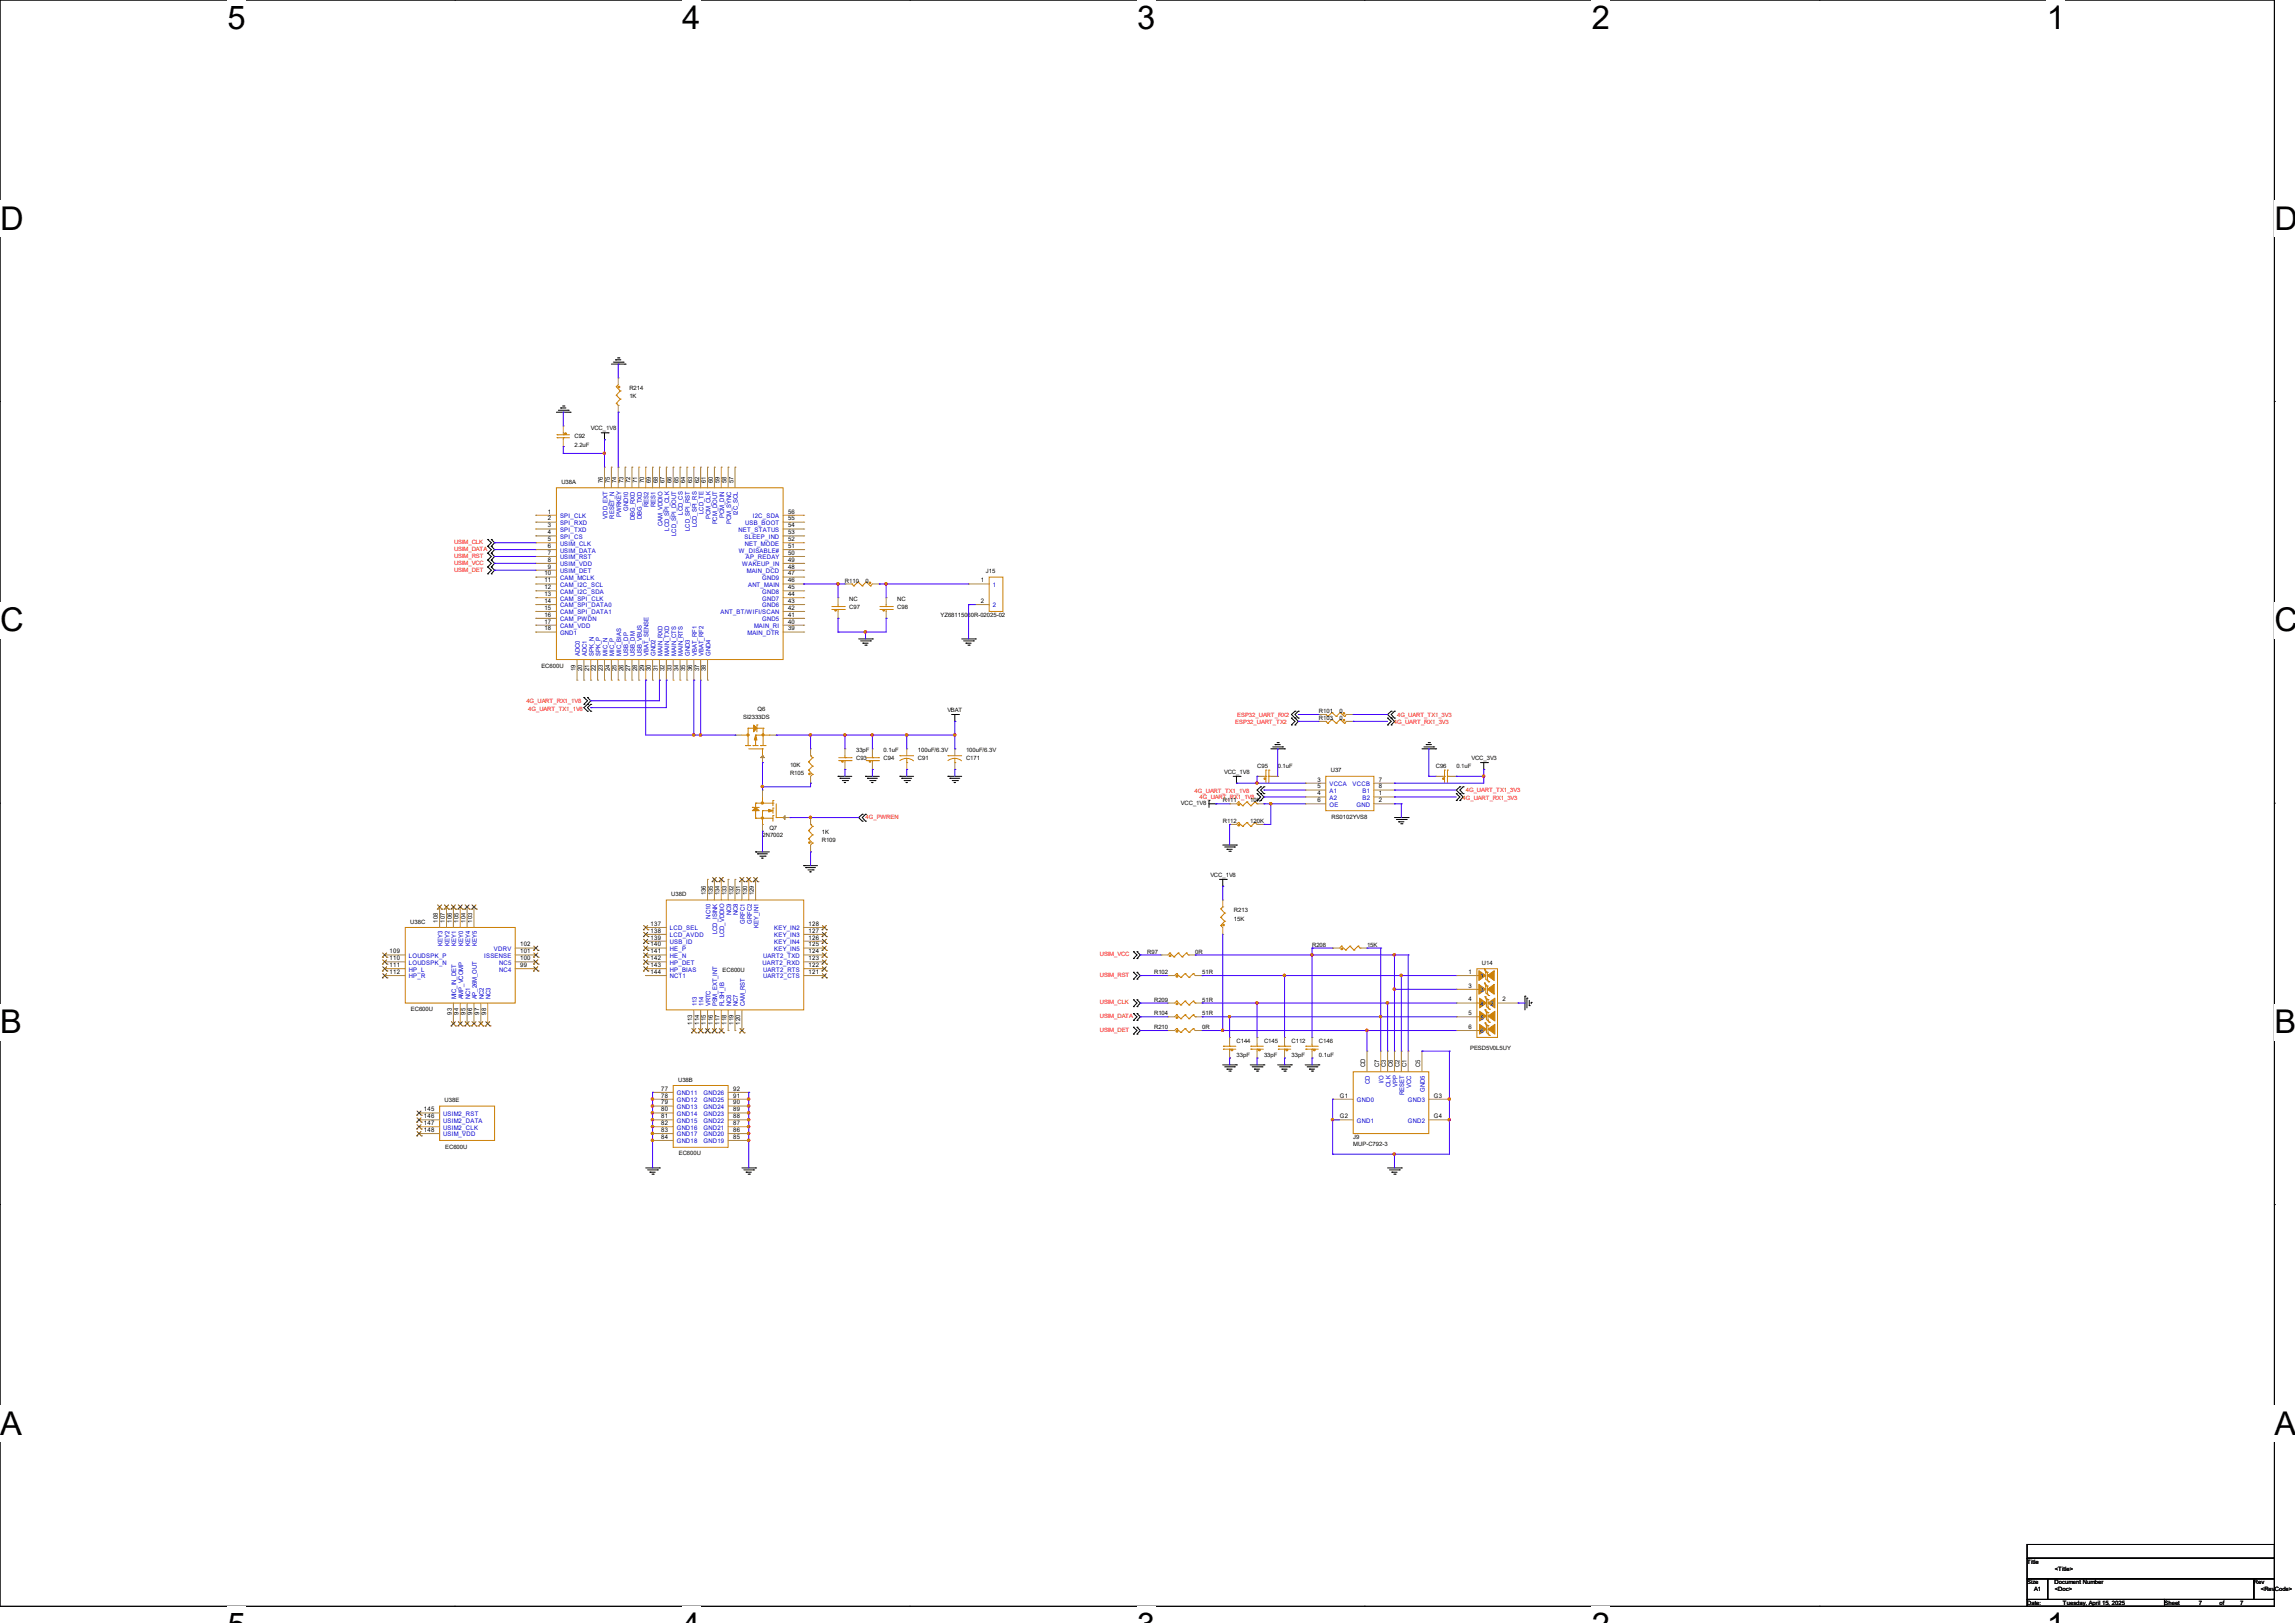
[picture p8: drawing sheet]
<svg xmlns="http://www.w3.org/2000/svg" width="297mm" height="210mm" viewBox="0 0 297 210" stroke-linecap="round" stroke-linejoin="round" font-family="sans-serif">
<defs><g id="words">
<g font-size="4.2">
<text x="29.4" y="3.8">5</text>
<text x="88.3" y="3.8">4</text>
<text x="147.2" y="3.8">3</text>
<text x="206" y="3.8">2</text>
<text x="264.9" y="3.8">1</text>
<text x="0" y="29.8">D</text>
<text x="294.3" y="29.8">D</text>
<text x="0" y="81.7">C</text>
<text x="294.3" y="81.7">C</text>
<text x="0" y="133.7">B</text>
<text x="294.3" y="133.7">B</text>
<text x="0" y="185.6">A</text>
<text x="294.3" y="185.6">A</text>
</g>
<g font-size=".8">
<text x="81.5" y="50.5">R214</text>
<text x="81.5" y="51.6">1K</text>
<text x="74.3" y="56.7">C92</text>
<text x="74.3" y="57.8">2.2uF</text>
<text x="76.5" y="55.7">VCC_1V8</text>
<text x="72.6" y="62.6">U38A</text>
<text x="78" y="62.5" transform="rotate(-90 78 62.5)">76</text>
<text x="78.9" y="62.5" transform="rotate(-90 78.9 62.5)">75</text>
<text x="79.8" y="62.5" transform="rotate(-90 79.8 62.5)">74</text>
<text x="80.7" y="62.5" transform="rotate(-90 80.7 62.5)">73</text>
<text x="81.6" y="62.5" transform="rotate(-90 81.6 62.5)">72</text>
<text x="82.5" y="62.5" transform="rotate(-90 82.5 62.5)">71</text>
<text x="83.4" y="62.5" transform="rotate(-90 83.4 62.5)">70</text>
<text x="84.2" y="62.5" transform="rotate(-90 84.2 62.5)">69</text>
<text x="85.1" y="62.5" transform="rotate(-90 85.1 62.5)">68</text>
<text x="86" y="62.5" transform="rotate(-90 86 62.5)">67</text>
<text x="86.9" y="62.5" transform="rotate(-90 86.9 62.5)">66</text>
<text x="87.8" y="62.5" transform="rotate(-90 87.8 62.5)">65</text>
<text x="88.7" y="62.5" transform="rotate(-90 88.7 62.5)">64</text>
<text x="89.6" y="62.5" transform="rotate(-90 89.6 62.5)">63</text>
<text x="90.5" y="62.5" transform="rotate(-90 90.5 62.5)">62</text>
<text x="91.4" y="62.5" transform="rotate(-90 91.4 62.5)">61</text>
<text x="92.2" y="62.5" transform="rotate(-90 92.2 62.5)">60</text>
<text x="93.1" y="62.5" transform="rotate(-90 93.1 62.5)">59</text>
<text x="94" y="62.5" transform="rotate(-90 94 62.5)">58</text>
<text x="94.9" y="62.5" transform="rotate(-90 94.9 62.5)">57</text>
<text x="70.9" y="66.5">1</text>
<text x="70.9" y="67.3">2</text>
<text x="70.9" y="68.2">3</text>
<text x="70.9" y="69.1">4</text>
<text x="70.9" y="70">5</text>
<text x="70.9" y="70.9">6</text>
<text x="70.9" y="71.8">7</text>
<text x="102" y="71.8">50</text>
<text x="102" y="70.9">51</text>
<text x="102" y="70">52</text>
<text x="102" y="69.1">53</text>
<text x="102" y="68.2">54</text>
<text x="102" y="67.3">55</text>
<text x="102" y="66.5">56</text>
<text x="70.4" y="74.5">10</text>
<text x="70.4" y="75.4">11</text>
<text x="70.4" y="76.2">12</text>
<text x="70.4" y="77.1">13</text>
<text x="70.9" y="72.7">8</text>
<text x="70.9" y="73.6">9</text>
<text x="102" y="77.1">44</text>
<text x="102" y="76.2">45</text>
<text x="102" y="75.4">46</text>
<text x="102" y="74.5">47</text>
<text x="102" y="73.6">48</text>
<text x="102" y="72.7">49</text>
<text x="109.4" y="75.4">R110</text>
<text x="109.9" y="77.7">NC</text>
<text x="112" y="75.4">0</text>
<text x="116.1" y="77.7">NC</text>
<text x="126.9" y="75.4">1</text>
<text x="127.6" y="74.2">J15</text>
<text x="70.4" y="78">14</text>
<text x="70.4" y="78.9">15</text>
<text x="70.4" y="79.8">16</text>
<text x="70.4" y="80.7">17</text>
<text x="70.4" y="81.6">18</text>
<text x="102" y="81.6">39</text>
<text x="102" y="80.7">40</text>
<text x="102" y="79.8">41</text>
<text x="102" y="78.9">42</text>
<text x="102" y="78">43</text>
<text x="109.9" y="78.8">C97</text>
<text x="116.1" y="78.8">C98</text>
<text x="121.7" y="79.8">YZ68115060R-02025-02</text>
<text x="126.9" y="78">2</text>
<text x="70.1" y="86.4">EC600U</text>
<text x="74.5" y="86.8" transform="rotate(-90 74.5 86.8)">19</text>
<text x="75.4" y="86.8" transform="rotate(-90 75.4 86.8)">20</text>
<text x="76.2" y="86.8" transform="rotate(-90 76.2 86.8)">21</text>
<text x="77.1" y="86.8" transform="rotate(-90 77.1 86.8)">22</text>
<text x="78" y="86.8" transform="rotate(-90 78 86.8)">23</text>
<text x="78.9" y="86.8" transform="rotate(-90 78.9 86.8)">24</text>
<text x="79.8" y="86.8" transform="rotate(-90 79.8 86.8)">25</text>
<text x="80.7" y="86.8" transform="rotate(-90 80.7 86.8)">26</text>
<text x="81.6" y="86.8" transform="rotate(-90 81.6 86.8)">27</text>
<text x="82.5" y="86.8" transform="rotate(-90 82.5 86.8)">28</text>
<text x="83.4" y="86.8" transform="rotate(-90 83.4 86.8)">29</text>
<text x="84.2" y="86.8" transform="rotate(-90 84.2 86.8)">30</text>
<text x="85.1" y="86.8" transform="rotate(-90 85.1 86.8)">31</text>
<text x="86" y="86.8" transform="rotate(-90 86 86.8)">32</text>
<text x="86.9" y="86.8" transform="rotate(-90 86.9 86.8)">33</text>
<text x="87.8" y="86.8" transform="rotate(-90 87.8 86.8)">34</text>
<text x="88.7" y="86.8" transform="rotate(-90 88.7 86.8)">35</text>
<text x="89.6" y="86.8" transform="rotate(-90 89.6 86.8)">36</text>
<text x="90.5" y="86.8" transform="rotate(-90 90.5 86.8)">37</text>
<text x="91.4" y="86.8" transform="rotate(-90 91.4 86.8)">38</text>
<text x="96.2" y="93">SI2333DS</text>
<text x="98" y="91.9">Q6</text>
<text x="122.6" y="92.1">VBAT</text>
<text x="170.7" y="92.3">R101</text>
<text x="170.7" y="93.2">R103</text>
<text x="173.4" y="92.3">0</text>
<text x="173.4" y="93.2">0</text>
<text x="102.2" y="100.3">R105</text>
<text x="102.2" y="99.2">10K</text>
<text x="110.8" y="98.3">C93</text>
<text x="110.8" y="97.3">33pF</text>
<text x="114.3" y="98.3">C94</text>
<text x="114.3" y="97.3">0.1uF</text>
<text x="118.8" y="98.3">C91</text>
<text x="118.8" y="97.3">100uF/6.3V</text>
<text x="125" y="98.3">C171</text>
<text x="125" y="97.3">100uF/6.3V</text>
<text x="158.4" y="100.1">VCC_1V8</text>
<text x="162.7" y="99.4">C95</text>
<text x="165.4" y="99.4">0.1uF</text>
<text x="170.5" y="101.1">3</text>
<text x="172.2" y="99.9">U37</text>
<text x="178.4" y="101.1">7</text>
<text x="185.8" y="99.4">C96</text>
<text x="188.5" y="99.4">0.1uF</text>
<text x="190.4" y="98.3">VCC_3V3</text>
<text x="99.6" y="107.4">Q7</text>
<text x="106.3" y="107.9">1K</text>
<text x="152.8" y="104.2">VCC_1V8</text>
<text x="158.2" y="103.8">R111</text>
<text x="158.2" y="106.5">R112</text>
<text x="161.8" y="103.8">10K</text>
<text x="161.8" y="106.5">120K</text>
<text x="170.5" y="102.9">4</text>
<text x="170.5" y="102">5</text>
<text x="170.5" y="103.8">6</text>
<text x="172.3" y="106">RS0102YVS8</text>
<text x="178.4" y="102.9">1</text>
<text x="178.4" y="103.8">2</text>
<text x="178.4" y="102">8</text>
<text x="98.7" y="108.3">2N7002</text>
<text x="106.3" y="109">R109</text>
<text x="156.6" y="113.5">VCC_1V8</text>
<text x="53.1" y="119.5">U38C</text>
<text x="56.7" y="119.4" transform="rotate(-90 56.7 119.4)">108</text>
<text x="57.6" y="119.4" transform="rotate(-90 57.6 119.4)">107</text>
<text x="58.5" y="119.4" transform="rotate(-90 58.5 119.4)">106</text>
<text x="59.3" y="119.4" transform="rotate(-90 59.3 119.4)">105</text>
<text x="60.2" y="119.4" transform="rotate(-90 60.2 119.4)">104</text>
<text x="61.1" y="119.4" transform="rotate(-90 61.1 119.4)">103</text>
<text x="84.2" y="119.8">137</text>
<text x="86.9" y="116">U38D</text>
<text x="91.4" y="115.8" transform="rotate(-90 91.4 115.8)">136</text>
<text x="92.2" y="115.8" transform="rotate(-90 92.2 115.8)">135</text>
<text x="93.1" y="115.8" transform="rotate(-90 93.1 115.8)">134</text>
<text x="94" y="115.8" transform="rotate(-90 94 115.8)">133</text>
<text x="94.9" y="115.8" transform="rotate(-90 94.9 115.8)">132</text>
<text x="95.8" y="115.8" transform="rotate(-90 95.8 115.8)">131</text>
<text x="96.7" y="115.8" transform="rotate(-90 96.7 115.8)">130</text>
<text x="97.6" y="115.8" transform="rotate(-90 97.6 115.8)">129</text>
<text x="104.7" y="119.8">128</text>
<text x="159.7" y="118.1">R213</text>
<text x="159.7" y="119.1">15K</text>
<text x="50.4" y="123.4">109</text>
<text x="50.4" y="124.2">110</text>
<text x="50.4" y="125.1">111</text>
<text x="67.3" y="125.1">99</text>
<text x="67.3" y="124.2">100</text>
<text x="67.3" y="123.4">101</text>
<text x="67.3" y="122.5">102</text>
<text x="84.2" y="120.7">138</text>
<text x="84.2" y="121.6">139</text>
<text x="84.2" y="122.5">140</text>
<text x="84.2" y="123.4">141</text>
<text x="84.2" y="124.2">142</text>
<text x="84.2" y="125.1">143</text>
<text x="93.5" y="125.7">EC600U</text>
<text x="104.7" y="125.1">122</text>
<text x="104.7" y="124.2">123</text>
<text x="104.7" y="123.4">124</text>
<text x="104.7" y="122.5">125</text>
<text x="104.7" y="121.6">126</text>
<text x="104.7" y="120.7">127</text>
<text x="148.5" y="123.4">R97</text>
<text x="154.7" y="123.4">0R</text>
<text x="169.8" y="122.5">R208</text>
<text x="176.9" y="122.5">15K</text>
<text x="191.8" y="124.8">U14</text>
<text x="50.4" y="126">112</text>
<text x="53.2" y="130.9">EC600U</text>
<text x="58.5" y="131.3" transform="rotate(-90 58.5 131.3)">93</text>
<text x="59.3" y="131.3" transform="rotate(-90 59.3 131.3)">94</text>
<text x="60.2" y="131.3" transform="rotate(-90 60.2 131.3)">95</text>
<text x="61.1" y="131.3" transform="rotate(-90 61.1 131.3)">96</text>
<text x="62" y="131.3" transform="rotate(-90 62 131.3)">97</text>
<text x="62.9" y="131.3" transform="rotate(-90 62.9 131.3)">98</text>
<text x="84.2" y="126">144</text>
<text x="104.7" y="126">121</text>
<text x="149.4" y="131.4">R104</text>
<text x="149.4" y="129.6">R209</text>
<text x="149.4" y="126.1">R102</text>
<text x="155.6" y="131.4">51R</text>
<text x="155.6" y="129.6">51R</text>
<text x="155.6" y="126.1">51R</text>
<text x="190" y="126">1</text>
<text x="190" y="127.8">3</text>
<text x="190" y="129.6">4</text>
<text x="190" y="131.4">5</text>
<text x="194.4" y="129.6">2</text>
<text x="89.6" y="132.6" transform="rotate(-90 89.6 132.6)">113</text>
<text x="90.5" y="132.6" transform="rotate(-90 90.5 132.6)">114</text>
<text x="91.4" y="132.6" transform="rotate(-90 91.4 132.6)">115</text>
<text x="92.2" y="132.6" transform="rotate(-90 92.2 132.6)">116</text>
<text x="93.1" y="132.6" transform="rotate(-90 93.1 132.6)">117</text>
<text x="94" y="132.6" transform="rotate(-90 94 132.6)">118</text>
<text x="94.9" y="132.6" transform="rotate(-90 94.9 132.6)">119</text>
<text x="95.8" y="132.6" transform="rotate(-90 95.8 132.6)">120</text>
<text x="149.4" y="133.2">R210</text>
<text x="155.6" y="133.2">0R</text>
<text x="160" y="135">C144</text>
<text x="160" y="136.7">33pF</text>
<text x="163.6" y="135">C145</text>
<text x="163.6" y="136.7">33pF</text>
<text x="167.1" y="135">C112</text>
<text x="167.1" y="136.7">33pF</text>
<text x="170.7" y="135">C146</text>
<text x="170.7" y="136.7">0.1uF</text>
<text x="190" y="133.1">6</text>
<text x="190.3" y="135.8">PESD5V0L5UY</text>
<text x="54.9" y="143.8">145</text>
<text x="57.5" y="142.6">U38E</text>
<text x="85.6" y="141.1">77</text>
<text x="85.6" y="142">78</text>
<text x="85.6" y="142.9">79</text>
<text x="85.6" y="143.8">80</text>
<text x="87.8" y="140">U38B</text>
<text x="94.9" y="143.8">89</text>
<text x="94.9" y="142.9">90</text>
<text x="94.9" y="142">91</text>
<text x="94.9" y="141.1">92</text>
<text x="173.4" y="142">G1</text>
<text x="176.7" y="138.1" transform="rotate(-90 176.7 138.1)">CD</text>
<text x="178.5" y="138.1" transform="rotate(-90 178.5 138.1)">C7</text>
<text x="179.4" y="138.1" transform="rotate(-90 179.4 138.1)">C3</text>
<text x="180.2" y="138.1" transform="rotate(-90 180.2 138.1)">C6</text>
<text x="181.1" y="138.1" transform="rotate(-90 181.1 138.1)">C2</text>
<text x="182" y="138.1" transform="rotate(-90 182 138.1)">C1</text>
<text x="183.8" y="138.1" transform="rotate(-90 183.8 138.1)">C5</text>
<text x="185.6" y="142">G3</text>
<text x="54.9" y="144.7">146</text>
<text x="54.9" y="145.6">147</text>
<text x="54.9" y="146.5">148</text>
<text x="57.6" y="148.6">EC600U</text>
<text x="85.6" y="144.7">81</text>
<text x="85.6" y="145.6">82</text>
<text x="85.6" y="146.5">83</text>
<text x="85.6" y="147.4">84</text>
<text x="87.8" y="149.5">EC600U</text>
<text x="94.9" y="147.4">85</text>
<text x="94.9" y="146.5">86</text>
<text x="94.9" y="145.6">87</text>
<text x="94.9" y="144.7">88</text>
<text x="173.4" y="144.7">G2</text>
<text x="175.1" y="147.4">J9</text>
<text x="175.1" y="148.3">MUP-C792-3</text>
<text x="185.6" y="144.7">G4</text>
<text x="262.4" y="202.4">Title</text>
<text x="265.9" y="203.2">&lt;Title&gt;</text>
<text x="262.4" y="205">Size</text>
<text x="262.4" y="207.7">Date:</text>
<text x="263.2" y="205.9">A1</text>
<text x="265.9" y="205">Document Number</text>
<text x="265.9" y="205.9">&lt;Doc&gt;</text>
<text x="267" y="207.7">Tuesday, April 15, 2025</text>
<text x="280.1" y="207.7">Sheet</text>
<text x="284.6" y="207.7">7</text>
<text x="287.2" y="207.7">of</text>
<text x="289.9" y="207.7">7</text>
<text x="291.7" y="205">Rev</text>
<text x="292.6" y="205.9">&lt;RevCode&gt;</text>
</g>
<g font-size=".8" fill="#00c">
<text x="83.9" y="65.6" transform="rotate(-90 83.9 65.6)">RES2</text>
<text x="84.8" y="65.6" transform="rotate(-90 84.8 65.6)">RES1</text>
<text x="72.5" y="67.1">SPI_CLK</text>
<text x="72.5" y="67.9">SPI_RXD</text>
<text x="72.5" y="68.8">SPI_TXD</text>
<text x="72.5" y="69.7">SPI_CS</text>
<text x="72.5" y="70.6">USIM_CLK</text>
<text x="72.5" y="71.5">USIM_DATA</text>
<text x="78.6" y="67.1" transform="rotate(-90 78.6 67.1)">VDD_EXT</text>
<text x="79.5" y="67.1" transform="rotate(-90 79.5 67.1)">RESET_N</text>
<text x="80.4" y="66.9" transform="rotate(-90 80.4 66.9)">PWRKEY</text>
<text x="81.3" y="66.1" transform="rotate(-90 81.3 66.1)">GND10</text>
<text x="82.2" y="67.3" transform="rotate(-90 82.2 67.3)">DBG_RXD</text>
<text x="83.1" y="67.2" transform="rotate(-90 83.1 67.2)">DBG_TXD</text>
<text x="85.7" y="68.1" transform="rotate(-90 85.7 68.1)">CAM_VDDIO</text>
<text x="86.6" y="68.7" transform="rotate(-90 86.6 68.7)">LCD_SPI_CLK</text>
<text x="87.5" y="69.3" transform="rotate(-90 87.5 69.3)">LCD_SPI_DOUT</text>
<text x="88.4" y="66.6" transform="rotate(-90 88.4 66.6)">LCD_CS</text>
<text x="89.3" y="68.7" transform="rotate(-90 89.3 68.7)">LCD_SPI_RST</text>
<text x="90.2" y="68.2" transform="rotate(-90 90.2 68.2)">LCD_SPI_RS</text>
<text x="91.1" y="66.5" transform="rotate(-90 91.1 66.5)">LCD_TE</text>
<text x="91.9" y="67.2" transform="rotate(-90 91.9 67.2)">PCM_CLK</text>
<text x="92.8" y="67.9" transform="rotate(-90 92.8 67.9)">PCM_DOUT</text>
<text x="93.7" y="67" transform="rotate(-90 93.7 67)">PCM_DIN</text>
<text x="94.6" y="67.8" transform="rotate(-90 94.6 67.8)">PCM_SYNC</text>
<text x="95.5" y="66.7" transform="rotate(-90 95.5 66.7)">I2C_SCL</text>
<text x="95.6" y="68.8">NET_STATUS</text>
<text x="95.6" y="71.5">W_DISABLE#</text>
<text x="96.4" y="69.7">SLEEP_IND</text>
<text x="96.4" y="70.6">NET_MODE</text>
<text x="96.4" y="67.9">USB_BOOT</text>
<text x="97.4" y="67.1">I2C_SDA</text>
<text x="72.5" y="72.4">USIM_RST</text>
<text x="72.5" y="73.3">USIM_VDD</text>
<text x="72.5" y="74.2">USIM_DET</text>
<text x="72.5" y="75.1">CAM_MCLK</text>
<text x="72.5" y="75.9">CAM_I2C_SCL</text>
<text x="72.5" y="76.8">CAM_I2C_SDA</text>
<text x="72.5" y="77.7">CAM_SPI_CLK</text>
<text x="96.1" y="73.3">WAKEUP_IN</text>
<text x="96.5" y="72.4">AP_REDAY</text>
<text x="96.7" y="74.2">MAIN_DCD</text>
<text x="96.8" y="75.9">ANT_MAIN</text>
<text x="98.6" y="77.7">GND7</text>
<text x="98.6" y="76.8">GND8</text>
<text x="98.6" y="75.1">GND9</text>
<text x="128.5" y="75.9">1</text>
<text x="72.5" y="78.6">CAM_SPI_DATA0</text>
<text x="72.5" y="79.5">CAM_SPI_DATA1</text>
<text x="72.5" y="80.4">CAM_PWDN</text>
<text x="72.5" y="81.3">CAM_VDD</text>
<text x="72.5" y="82.2">GND1</text>
<text x="93.3" y="79.5">ANT_BT/WIFI/SCAN</text>
<text x="96.7" y="82.2">MAIN_DTR</text>
<text x="97.6" y="81.3">MAIN_RI</text>
<text x="98.6" y="80.4">GND5</text>
<text x="98.6" y="78.6">GND6</text>
<text x="128.5" y="78.6">2</text>
<text x="75.1" y="84.9" transform="rotate(-90 75.1 84.9)">ADC0</text>
<text x="75.9" y="84.9" transform="rotate(-90 75.9 84.9)">ADC1</text>
<text x="76.8" y="84.9" transform="rotate(-90 76.8 84.9)">SPK_N</text>
<text x="77.7" y="84.9" transform="rotate(-90 77.7 84.9)">SPK_P</text>
<text x="78.6" y="84.9" transform="rotate(-90 78.6 84.9)">MIC_N</text>
<text x="79.5" y="84.9" transform="rotate(-90 79.5 84.9)">MIC_P</text>
<text x="80.4" y="84.9" transform="rotate(-90 80.4 84.9)">MIC_BIAS</text>
<text x="81.3" y="84.9" transform="rotate(-90 81.3 84.9)">USB_DP</text>
<text x="82.2" y="84.9" transform="rotate(-90 82.2 84.9)">USB_DM</text>
<text x="83.1" y="84.9" transform="rotate(-90 83.1 84.9)">USB_VBUS</text>
<text x="83.9" y="84.9" transform="rotate(-90 83.9 84.9)">VBAT_SENSE</text>
<text x="84.8" y="84.9" transform="rotate(-90 84.8 84.9)">GND2</text>
<text x="85.7" y="84.9" transform="rotate(-90 85.7 84.9)">MAIN_RXD</text>
<text x="86.6" y="84.9" transform="rotate(-90 86.6 84.9)">MAIN_TXD</text>
<text x="87.5" y="84.9" transform="rotate(-90 87.5 84.9)">MAIN_CTS</text>
<text x="88.4" y="84.9" transform="rotate(-90 88.4 84.9)">MAIN_RTS</text>
<text x="89.3" y="84.9" transform="rotate(-90 89.3 84.9)">GND3</text>
<text x="90.2" y="84.9" transform="rotate(-90 90.2 84.9)">VBAT_RF1</text>
<text x="91.1" y="84.9" transform="rotate(-90 91.1 84.9)">VBAT_RF2</text>
<text x="91.9" y="84.9" transform="rotate(-90 91.9 84.9)">GND4</text>
<text x="172.1" y="101.7">VCCA</text>
<text x="175.1" y="101.7">VCCB</text>
<text x="172.1" y="103.5">A2</text>
<text x="172.1" y="102.6">A1</text>
<text x="172.1" y="104.4">OE</text>
<text x="175.6" y="104.4">GND</text>
<text x="176.3" y="103.5">B2</text>
<text x="176.3" y="102.6">B1</text>
<text x="91.9" y="118.9" transform="rotate(-90 91.9 118.9)">NC10</text>
<text x="94.6" y="118.5" transform="rotate(-90 94.6 118.5)">NC9</text>
<text x="95.5" y="118.5" transform="rotate(-90 95.5 118.5)">NC8</text>
<text x="96.4" y="119.5" transform="rotate(-90 96.4 119.5)">GRFC1</text>
<text x="97.3" y="119.5" transform="rotate(-90 97.3 119.5)">GRFC2</text>
<text x="52.9" y="123.9">LOUDSPK_P</text>
<text x="52.9" y="124.8">LOUDSPK_N</text>
<text x="52.9" y="125.7">HP_L</text>
<text x="57.3" y="122.4" transform="rotate(-90 57.3 122.4)">KEY3</text>
<text x="58.2" y="122.4" transform="rotate(-90 58.2 122.4)">KEY2</text>
<text x="59.1" y="122.4" transform="rotate(-90 59.1 122.4)">KEY1</text>
<text x="59.9" y="122.4" transform="rotate(-90 59.9 122.4)">KEY0</text>
<text x="60.8" y="122.4" transform="rotate(-90 60.8 122.4)">KEY4</text>
<text x="61.7" y="122.4" transform="rotate(-90 61.7 122.4)">KEY5</text>
<text x="62.7" y="123.9">ISSENSE</text>
<text x="63.9" y="123.1">VDRV</text>
<text x="64.6" y="125.7">NC4</text>
<text x="64.6" y="124.8">NC5</text>
<text x="86.7" y="120.4">LCD_SEL</text>
<text x="86.7" y="121.3">LCD_AVDD</text>
<text x="86.7" y="122.2">USB_ID</text>
<text x="86.7" y="123.1">HE_P</text>
<text x="86.7" y="123.9">HE_N</text>
<text x="86.7" y="124.8">HP_DET</text>
<text x="86.7" y="125.7">HP_BIAS</text>
<text x="92.8" y="120.9" transform="rotate(-90 92.8 120.9)">LCD_ISINK</text>
<text x="93.7" y="121.3" transform="rotate(-90 93.7 121.3)">LCD_VDDIO</text>
<text x="98.2" y="120.1" transform="rotate(-90 98.2 120.1)">KEY_IN1</text>
<text x="98.7" y="124.8">UART2_RXD</text>
<text x="98.8" y="125.7">UART2_RTS</text>
<text x="98.8" y="123.9">UART2_TXD</text>
<text x="100.2" y="123.1">KEY_IN5</text>
<text x="100.2" y="122.2">KEY_IN4</text>
<text x="100.2" y="121.3">KEY_IN3</text>
<text x="100.2" y="120.4">KEY_IN2</text>
<text x="52.9" y="126.6">HP_R</text>
<text x="59.1" y="129.3" transform="rotate(-90 59.1 129.3)">MIC_IN_DET</text>
<text x="59.9" y="129.3" transform="rotate(-90 59.9 129.3)">AMP_VCOMP</text>
<text x="60.8" y="129.3" transform="rotate(-90 60.8 129.3)">NC1</text>
<text x="61.7" y="129.3" transform="rotate(-90 61.7 129.3)">AP_26M_OUT</text>
<text x="62.6" y="129.3" transform="rotate(-90 62.6 129.3)">NC2</text>
<text x="63.5" y="129.3" transform="rotate(-90 63.5 129.3)">NC3</text>
<text x="86.7" y="126.6">NC11</text>
<text x="90.2" y="130.2" transform="rotate(-90 90.2 130.2)">113</text>
<text x="91.1" y="130.2" transform="rotate(-90 91.1 130.2)">114</text>
<text x="91.9" y="130.2" transform="rotate(-90 91.9 130.2)">VRTC</text>
<text x="92.8" y="130.2" transform="rotate(-90 92.8 130.2)">PSM_EXT_INT</text>
<text x="93.7" y="130.2" transform="rotate(-90 93.7 130.2)">FLSH_IB</text>
<text x="94.6" y="130.2" transform="rotate(-90 94.6 130.2)">NC6</text>
<text x="95.5" y="130.2" transform="rotate(-90 95.5 130.2)">NC7</text>
<text x="96.4" y="130.2" transform="rotate(-90 96.4 130.2)">CAM_RST</text>
<text x="98.8" y="126.6">UART2_CTS</text>
<text x="191.6" y="126.6">1</text>
<text x="191.6" y="128.4">3</text>
<text x="191.6" y="130.2">4</text>
<text x="191.6" y="131.9">5</text>
<text x="192.9" y="130.2">2</text>
<text x="191.6" y="133.7">6</text>
<text x="87.6" y="141.7">GND11</text>
<text x="87.6" y="142.6">GND12</text>
<text x="87.6" y="143.5">GND13</text>
<text x="91.1" y="143.5">GND24</text>
<text x="91.1" y="142.6">GND25</text>
<text x="91.1" y="141.7">GND26</text>
<text x="175.6" y="142.6">GND0</text>
<text x="177.3" y="140.3" transform="rotate(-90 177.3 140.3)">CD</text>
<text x="179.1" y="140.2" transform="rotate(-90 179.1 140.2)">I/O</text>
<text x="180" y="140.6" transform="rotate(-90 180 140.6)">CLK</text>
<text x="180.8" y="140.7" transform="rotate(-90 180.8 140.7)">VPP</text>
<text x="181.7" y="141.7" transform="rotate(-90 181.7 141.7)">RESET</text>
<text x="182.2" y="142.6">GND3</text>
<text x="182.6" y="140.8" transform="rotate(-90 182.6 140.8)">VCC</text>
<text x="184.4" y="141.3" transform="rotate(-90 184.4 141.3)">GND5</text>
<text x="57.4" y="144.4">USIM2_RST</text>
<text x="57.4" y="145.3">USIM2_DATA</text>
<text x="57.4" y="146.2">USIM2_CLK</text>
<text x="57.4" y="147.1">USIM_VDD</text>
<text x="87.6" y="144.4">GND14</text>
<text x="87.6" y="145.3">GND15</text>
<text x="87.6" y="146.2">GND16</text>
<text x="87.6" y="147.1">GND17</text>
<text x="87.6" y="147.9">GND18</text>
<text x="91.1" y="147.9">GND19</text>
<text x="91.1" y="147.1">GND20</text>
<text x="91.1" y="146.2">GND21</text>
<text x="91.1" y="145.3">GND22</text>
<text x="91.1" y="144.4">GND23</text>
<text x="175.6" y="145.3">GND1</text>
<text x="182.2" y="145.3">GND2</text>
</g>
<g font-size=".8" fill="#f00">
<text x="58.8" y="70.4">USIM_CLK</text>
<text x="58.8" y="71.3">USIM_DATA</text>
<text x="58.8" y="74">USIM_DET</text>
<text x="58.8" y="72.2">USIM_RST</text>
<text x="58.8" y="73.1">USIM_VCC</text>
<text x="68.1" y="91">4G_UART_RX1_1V8</text>
<text x="68.4" y="91.9">4G_UART_TX1_1V8</text>
<text x="159.9" y="93.6">ESP32_UART_TX2</text>
<text x="160.1" y="92.8">ESP32_UART_RX2</text>
<text x="180.4" y="93.7">4G_UART_RX1_3V3</text>
<text x="180.8" y="92.8">4G_UART_TX1_3V3</text>
<text x="112" y="106">4G_PWREN</text>
<text x="154.6" y="102.6">4G_UART_TX1_1V8</text>
<text x="155.2" y="103.4">4G_UART_RX1_1V8</text>
<text x="189.3" y="103.5">4G_UART_RX1_3V3</text>
<text x="189.7" y="102.5">4G_UART_TX1_3V3</text>
<text x="142.3" y="123.7">USIM_VCC</text>
<text x="142.3" y="126.4">USIM_RST</text>
<text x="142.3" y="130">USIM_CLK</text>
<text x="142.3" y="131.7">USIM_DATA</text>
<text x="142.3" y="133.5">USIM_DET</text>
</g>
</g></defs>
<path d="M0 0h294.3v207.9h-294.3z" fill="none" stroke="#000" stroke-width=".13"/>
<g fill="#fff">
<path d="M29.4 0h2.4v4.7h-2.4z"/>
<path d="M29.4 207.9h2.4v2.1h-2.4z"/>
</g>
<path d="M58.8 0h.1M58.8 207.9h.1" fill="none" stroke="#000" stroke-width=".13"/>
<g fill="#fff">
<path d="M88.3 0h2.3v4.7h-2.3z"/>
<path d="M88.3 207.9h2.3v2.1h-2.3z"/>
</g>
<path d="M117.7 0h.1M117.7 207.9h.1" fill="none" stroke="#000" stroke-width=".13"/>
<g fill="#fff">
<path d="M147.2 0h2.3v4.7h-2.3z"/>
<path d="M147.2 207.9h2.3v2.1h-2.3z"/>
</g>
<path d="M176.6 0h.1M176.6 207.9h.1" fill="none" stroke="#000" stroke-width=".13"/>
<g fill="#fff">
<path d="M206 0h2.4v4.7h-2.4z"/>
<path d="M206 207.9h2.4v2.1h-2.4z"/>
</g>
<path d="M235.5 0h.1M235.5 207.9h.1" fill="none" stroke="#000" stroke-width=".13"/>
<g fill="#fff">
<path d="M264.9 0h2.4v4.7h-2.4z"/>
<path d="M264.9 207.9h2.4v2.1h-2.4z"/>
<path d="M0 26h3v4.7h-3z"/>
<path d="M294.3 26h2.7v4.7h-2.7z"/>
<path d="M0 77.9h3v4.7h-3z"/>
<path d="M294.3 77.9h2.7v4.7h-2.7z"/>
</g>
<path d="M0 51.9h.1M294.3 51.9h.1" fill="none" stroke="#000" stroke-width=".13"/>
<g fill="#fff">
<path d="M0 129.9h2.8v4.7h-2.8z"/>
<path d="M294.3 129.9h2.7v4.7h-2.7z"/>
</g>
<path d="M0 103.9h.1M294.3 103.9h.1" fill="none" stroke="#000" stroke-width=".13"/>
<g fill="#fff">
<path d="M0 181.8h2.8v4.8h-2.8z"/>
<path d="M294.3 181.8h2.7v4.8h-2.7z"/>
</g>
<g fill="none" stroke="#000" stroke-width=".13">
<path d="M72 53.3h1.8M72.3 53.1h1.2M72.6 52.8h.1M72.6 52.8h.6M72.8 52.5h.2M73 52.5h.1M73.5 53.1h.1M73.8 53.3h.1M77.8 56h.9M78.2 56.9h.1M78.2 56v.9M78.7 56h.1"/>
<path d="M79.1 47.1h1.8M79.4 46.9h1.2M79.7 46.6h.1M79.7 46.6h.6M79.9 46.3h.2M80.1 46.3h.1M80.6 46.9h.1M80.9 47.1h.1M63.1 74.3h.1M63.1 73.4h.1M63.1 70.7h.1M63.1 69.8h.1"/>
<path d="M63.1 71.6h.1M63.1 72.5h.1M63.1 73.4l.5 .4-.5 .5M63.1 69.8l.5 .4-.5 .5M63.1 70.7l.5 .4-.5 .5M63.1 71.6l.5 .4-.5 .5M63.1 72.5l.5 .4-.5 .5M63.6 73.4h.1M63.6 74.3h.1M63.6 69.8h.1M63.6 70.7h.1M63.6 71.6h.1"/>
<path d="M63.6 72.5h.1M63.6 73.4l.4 .4-.4 .5M63.6 69.8l.4 .4-.4 .5M63.6 70.7l.4 .4-.4 .5M63.6 71.6l.4 .4-.4 .5M63.6 72.5l.4 .4-.4 .5M75.6 91.1h.1M75.6 90.3h.1M75.6 90.3l.4 .4-.4 .4M76 90.3h.1M76 91.1h.1M76 92h.1"/>
<path d="M76 90.3l.5 .4-.5 .4M76 91.1l-.4 .5 .4 .4M76.5 91.1h.1M76.5 92h.1M76.5 91.1l-.5 .5 .5 .4M111.1 82.7h1.8M111.4 82.9h1.2M111.7 83.2h.1M111.7 83.2h.7M111.9 83.5h.2M112.1 83.5h.1M112.6 82.9h.1"/>
<path d="M112.9 82.7h.1M123.1 92.5h.9M123.6 93.3h.1M123.6 92.5v.8M124 92.5h.1M124.5 82.7h1.7M124.7 82.9h1.3M125 83.2h.1M125 83.2h.7M125.3 83.5h.1M125.4 83.5h.1M126 82.9h.1"/>
<path d="M126.2 82.7h.1M164.5 96.9h1.7M164.7 96.6h1.3M165 96.4h.1M165 96.4h.7M165.3 96.1h.1M165.4 96.1h.1M166 96.6h.1M166.2 96.9h.1M167.1 93.8h.1M167.1 92.9h.1M167.1 92.9l.5 .4-.5 .5"/>
<path d="M167.6 92h.1M167.6 92.9h.1M167.6 93.8h.1M167.6 92l-.5 .5 .9 .8-.4 .5M168 92h.1M168 92.9h.1M168 92l-.4 .5 .4 .4M179.6 92.9h.1M179.6 93.8h.1M179.6 92.9l.4 .4-.4 .5M180 92h.1M180 92.9h.1"/>
<path d="M180 93.8h.1M180 92l-.4 .5 .9 .8-.5 .5M180.5 92.9h.1M180.5 92h.1M180.5 92l-.5 .5 .5 .4M184 96.9h1.8M184.3 96.6h1.2M184.6 96.4h.1M184.6 96.4h.7M184.8 96.1h.2M185 96.1h.1M185.5 96.6h.1"/>
<path d="M185.8 96.9h.1M191.6 98.7h.9M192 99.6h.1M192 98.7v.9M192.5 98.7h.1M97.8 110.2h.1M97.8 110.2h1.8M98 110.5h.1M98 110.5h1.3M98.3 110.8h.7M98.6 111h.1M98.6 111h.2"/>
<path d="M99 110.8h.1M104 112h.1M104 112h1.8M104.3 112.3h.1M104.3 112.3h1.2M104.6 112.6h.6M104.8 112.8h.1M104.8 112.8h.2M105.2 112.6h.1M108.5 100.5h.1M108.5 100.5h1.7M108.7 100.7h.1"/>
<path d="M108.7 100.7h1.3M109 101h.7M109.3 101.3h.1M109.7 101h.1M111.6 106.3h.1M111.6 105.4h.1M111.6 105.4l-.5 .4 .5 .5M112 100.5h.1M112 105.4h.1M112 106.3h.1M112 100.5h1.8M112 105.4l-.4 .4 .4 .5"/>
<path d="M112.3 100.7h.1M112.3 100.7h1.2M112.6 101h.6M112.8 101.3h.1M112.8 101.3h.2M113.2 101h.1M116.5 100.5h.1M116.5 100.5h1.7M116.7 100.7h.1M116.7 100.7h1.3M117 101h.7M117.3 101.3h.1"/>
<path d="M117.7 101h.1M122.7 100.5h.1M122.7 100.5h1.8M122.9 100.7h.1M122.9 100.7h1.3M123.2 101h.7M123.5 101.3h.1M123.5 101.3h.2M123.9 101h.1M156.5 103.6h.1M156.5 104h.9M156.5 103.6v.9"/>
<path d="M157.4 104h.1M157.8 113.8h.9M158.2 114.7h.1M158.2 109.3h1.8M158.2 113.8v.9M158.5 109.6h1.3M158.7 113.8h.1M158.8 109.9h.1M158.8 109.9h.7M159 110.2h.2M159.2 110.2h.1M159.6 100.5h.9"/>
<path d="M159.8 109.6h.1M160 109.3h.1M160 101.3h.1M160 100.5v.8M160.5 100.5h.1M162.7 103.6h.1M162.7 102.7h.1M162.7 102.7l.5 .4-.5 .5M163.2 101.8h.1M163.2 102.7h.1M163.2 103.6h.1M163.2 101.8l-.5 .4 .9 .9-.4 .5"/>
<path d="M163.6 101.8h.1M163.6 102.7h.1M163.6 101.8l-.4 .4 .4 .5M180.5 105.8h1.7M180.7 106h1.3M181 106.3h.1M181 106.3h.7M181.3 106.6h.1M181.4 106.6h.1M182 106h.1M182.2 105.8h.1M188.5 102.7h.1"/>
<path d="M188.5 103.6h.1M188.5 102.7l.4 .4-.4 .5M188.9 101.8h.1M188.9 102.7h.1M188.9 103.6h.1M188.9 101.8l-.4 .4 .9 .9-.5 .5M189.4 102.7h.1M189.4 101.8h.1M189.4 101.8l-.5 .4 .5 .5M146.7 124h.1M146.7 123.1h.1M146.7 126.7h.1"/>
<path d="M146.7 125.8h.1M146.7 130.3h.1M146.7 129.4h.1M146.7 132h.1M146.7 131.1h.1M146.7 133.8h.1M146.7 132.9h.1M146.7 125.8l.5 .4-.5 .5M146.7 123.1l.5 .5-.5 .4M146.7 129.4l.5 .4-.5 .5M146.7 131.1l.5 .5-.5 .4M146.7 132.9l.5 .4-.5 .5"/>
<path d="M147.2 123.1h.1M147.2 124h.1M147.2 125.8h.1M147.2 126.7h.1M147.2 129.4h.1M147.2 130.3h.1M147.2 131.1h.1M147.2 132h.1M147.2 132.9h.1M147.2 133.8h.1M147.2 123.1l.4 .5-.4 .4M147.2 125.8l.4 .4-.4 .5"/>
<path d="M147.2 129.4l.4 .4-.4 .5M147.2 131.1l.4 .5-.4 .4M147.2 132.9l.4 .4-.4 .5M158.2 137.8h1.8M158.5 138h1.3M158.8 138.3h.1M158.8 138.3h.7M159 138.6h.2M159.2 138.6h.1M159.8 138h.1M160 137.8h.1M161.8 137.8h1.8"/>
<path d="M162.1 138h1.2M162.3 138.3h.1M162.3 138.3h.7M162.6 138.6h.2M162.8 138.6h.1M163.3 138h.1M163.6 137.8h.1M165.4 137.8h1.7M165.6 138h1.3M165.9 138.3h.1M165.9 138.3h.7M166.2 138.6h.1"/>
<path d="M166.3 138.6h.1M166.9 138h.1M167.1 137.8h.1M168.9 137.8h1.8M169.2 138h1.2M169.5 138.3h.1M169.5 138.3h.6M169.7 138.6h.2M169.9 138.6h.1M170.4 138h.1M170.7 137.8h.1M197.4 128.9h.1"/>
<path d="M197.4 128.9v1.8M197.6 129.2h.1M197.6 129.2v1.2M197.9 130.1h.1M197.9 129.5v.6M198.2 129.7h.1M198.2 129.7v.2M0 155.9h.1M83.6 151.1h1.7M83.8 151.4h1.3M84.1 151.7h.1M84.1 151.7h.7"/>
<path d="M84.4 151.9h.1M84.5 151.9h.1M85.1 151.4h.1M85.3 151.1h.1M96 151.1h1.8M96.3 151.4h1.2M96.6 151.7h.1M96.6 151.7h.6M96.8 151.9h.2M97 151.9h.1M97.5 151.4h.1M97.8 151.1h.1"/>
<path d="M179.6 151.1h1.8M179.8 151.4h1.3M180.1 151.7h.1M180.1 151.7h.7M180.4 151.9h.2M180.6 151.9h.1M181.1 151.4h.1M181.4 151.1h.1M294.3 155.9h.1M262.3 199.9h32v1.7h-32zM262.3 201.6h32v2.7h-32zM262.3 204.3h2.7v2.7h-2.7z"/>
<path d="M262.3 207h17.8v.9h-17.8zM265 204.3h26.7v2.7h-26.7zM280.1 207h14.2v.9h-14.2zM291.7 204.3h2.6v2.7h-2.6z"/>
</g>
<g fill="none" stroke="#cc8006" stroke-width=".13">
<path d="M72.1 56.6h.1M72.1 56.3h.1M72.1 56.6h1.6M72.1 56.3h1.6M72.9 56.6h.1M72.9 56.3h.1M72.9 56v.3M72.9 56.6v.3M79.8 50h.1M79.8 51.1h.1M79.8 52.2h.1M79.8 50l.5 .6"/>
<path d="M79.8 51.1l.5 .5M79.8 52.2l.2 .3M80 52.5h.1M80 49.8l-.2 .2M80.3 50.6h.1M80.3 51.6h.1M80.3 50.6l-.5 .5M80.3 51.6l-.5 .6M72 63.1h29.3v22.2h-29.3zM107.7 78.5h1.6M107.7 78.9h1.6M108.5 78.5h.1"/>
<path d="M108.5 78.9h.1M108.5 78.2v.3M108.5 78.9v.2M109.3 78.5h.1M109.3 78.9h.1M110.2 75.6h.1M110.2 75.6l.3 .2M110.5 75.8h.1M111 75.3h.1M111 75.3l.6 .5M111 75.3l-.5 .5M111.6 75.8h.1"/>
<path d="M112.1 75.3h.1M112.1 75.3l.5 .5M112.1 75.3l-.5 .5M112.6 75.8h.1M112.9 75.6l-.3 .2M113.9 78.5h1.6M113.9 78.9h1.6M114.7 78.5h.1M114.7 78.9h.1M114.7 78.2v.3M114.7 78.9v.2M115.5 78.5h.1"/>
<path d="M115.5 78.9h.1M128 74.7h1.8v4.4h-1.8zM96 95.1h.8M96.5 96.5h.1M96.5 96.5h.7M96.8 94.2h.1M96.8 96.5h.1M96.8 95.1h.1M96.8 94.2h.7M96.8 94.2v2.3M96.9 96.9h1.8M97.5 96.5h.1"/>
<path d="M97.5 96.5h.6M97.7 94.2h.1M97.7 94.2h1.1M97.8 95.1h.1M97.8 95.1v1.4M97.8 95.1h1.8M98 93.8h.1M98 93.8v.9M98.4 96.5h.1M98.4 96.5h.7M98.7 96.9h.1M98.7 97.8h.1"/>
<path d="M98.7 96.9v.9M98.8 94.2h.1M98.8 94.2v2.3M99.6 95.1h.1M104.6 99.7h.1M104.6 98.6h.1M104.6 99.7l.6 .5M104.6 98.6l.6 .5M104.9 97.8h.1M104.9 97.8l.3 .2M105.2 99.1h.1M105.2 98h.1"/>
<path d="M105.2 99.1l-.6 .6M105.2 98l-.6 .6M108.5 98h1.7M108.5 98.4h1.7M109.3 98h.1M109.3 98.4h.1M109.3 97.8v.2M109.3 98.4v.3M110.2 98h.1M110.2 98.4h.1M112.1 98h1.6M112.1 98.4h1.6"/>
<path d="M112.9 98h.1M112.9 98.4h.1M112.9 97.8v.2M112.9 98.4v.3M113.7 98h.1M113.7 98.4h.1M116.5 97.8h.1M116.5 97.8h1.7M117.3 98.7h.1M117.3 98.1l-.3 .1-.5 .2M117.3 98.1l.7 .2 .2 .1M117.3 98.1v.6"/>
<path d="M122.7 97.8h.1M122.7 97.8h1.8M123.6 98.7h.1M123.6 98.1l-.4 .1-.5 .2M123.6 98.1l.6 .2 .2 .1M123.6 98.1v.6M163.8 99.7h.1M163.8 99.7v1.6M164.2 99.7h.1M164.2 99.7v1.6M171.6 92.5h.1M171.6 93.3h.1"/>
<path d="M171.6 92.5l.2 .2M171.6 93.3l.2 .3M171.8 92.7h.1M171.8 93.6h.1M172.4 92.2h.1M172.4 93.1h.1M172.4 92.2l.5 .5M172.4 92.2l-.6 .5M172.4 93.1l.5 .5M172.4 93.1l-.6 .5M172.9 92.7h.1M172.9 93.6h.1"/>
<path d="M173.4 92.2h.1M173.4 93.1h.1M173.4 92.2l.6 .5M173.4 92.2l-.5 .5M173.4 93.1l.6 .5M173.4 93.1l-.5 .5M174 92.7h.1M174 93.6h.1M174.2 92.5l-.2 .2M174.2 93.3l-.2 .3M186.9 99.7h.1M186.9 99.7v1.6"/>
<path d="M187.3 99.7h.1M187.3 99.7v1.6M86.2 116.5h17.8v14.2h-17.8zM97.4 104.5h.1M97.4 104.5h.9M97.8 105.9h.1M97.8 104.9h.1M97.8 103.9h.1M97.8 105.9h2.2M97.8 103.9v.6M97.8 104.9v1M97.8 103.9h2.2"/>
<path d="M98.7 103.9h.1M98.7 104.9h.1M98.7 106.7h.1M98.7 103.1v.8M98.7 104.9v1.8M98.7 104.9h.9M100 105.5h.1M100 104.6h.1M100 103.6h.1M100 103.9h.1M100 103.6v.7M100 104.6v.6"/>
<path d="M100 105.5v.8M100.5 105.8h.1M100.5 104v1.8M100.5 105.8h.8M101.3 105.8h.1M104.6 108.5h.1M104.6 107.5h.1M104.6 108.5l.6 .6M104.6 107.5l.6 .5M104.9 106.7h.1M104.9 106.7l.3 .2M105.2 109.1h.1"/>
<path d="M105.2 108h.1M105.2 106.9h.1M105.2 100.2h.1M105.2 109.1l-.3 .2M105.2 108l-.6 .5M105.2 106.9l-.6 .6M105.2 100.2l-.3 .3M158 119.8h.1M158 118.7h.1M158 117.6h.1M158 119.8l.2 .2M158 118.7l.5 .5"/>
<path d="M158 117.6l.5 .6M158.2 117.3h.1M158.2 117.3l-.2 .3M158.5 119.2h.1M158.5 118.2h.1M158.5 119.2l-.5 .6M158.5 118.2l-.5 .5M160.3 103.8h.1M160.3 106.4h.1M160.3 106.4l-.3 .3M160.3 103.8l-.3 .2M160.3 103.8l.5 .5"/>
<path d="M160.3 106.4l.5 .5M160.8 104.3h.1M160.8 106.9h.1M161.4 103.8h.1M161.4 106.4h.1M161.4 103.8l-.6 .5M161.4 103.8l.5 .5M161.4 106.4l-.6 .5M161.4 106.4l.5 .5M161.9 104.3h.1M161.9 106.9h.1M162.4 103.8h.1"/>
<path d="M162.4 106.4h.1M162.4 103.8l-.5 .5M162.4 103.8l.3 .2M162.4 106.4l-.5 .5M162.4 106.4l.3 .3M162.7 104h.1M162.7 106.7h.1M163.6 100.5h.2M163.8 100.5h.1M164.2 100.5h.1M164.2 100.5h.3M171.6 100.5h6.2v4.4h-6.2z"/>
<path d="M186.7 100.5h.2M186.9 100.5h.1M187.3 100.5h.1M187.3 100.5h.3M52.5 120h14.2v9.8h-14.2zM151.4 123.3h.1M151.4 123.3l-.3 .3M151.4 123.3l.5 .5M151.9 123.8h.1M152.3 133.1h.1M152.3 131.3h.1M152.3 129.5h.1"/>
<path d="M152.3 126h.1M152.3 133.1l-.3 .2M152.3 133.1l.5 .5M152.3 131.3l-.3 .3M152.3 131.3l.5 .5M152.3 129.5l-.3 .3M152.3 129.5l.5 .5M152.3 126l-.3 .2M152.3 126l.5 .5M152.5 123.3h.1M152.5 123.3l-.6 .5M152.5 123.3l.5 .5"/>
<path d="M152.8 133.6h.1M152.8 131.8h.1M152.8 130h.1M152.8 126.5h.1M153 123.8h.1M153.4 133.1h.1M153.4 131.3h.1M153.4 129.5h.1M153.4 126h.1M153.4 133.1l-.6 .5M153.4 133.1l.5 .5M153.4 131.3l-.6 .5"/>
<path d="M153.4 131.3l.5 .5M153.4 129.5l-.6 .5M153.4 129.5l.5 .5M153.4 126l-.6 .5M153.4 126l.5 .5M153.5 123.3h.1M153.5 123.3l-.5 .5M153.5 123.3l.3 .3M153.8 123.6h.1M153.9 133.6h.1M153.9 131.8h.1M153.9 130h.1"/>
<path d="M153.9 126.5h.1M154.4 133.1h.1M154.4 131.3h.1M154.4 129.5h.1M154.4 126h.1M154.4 133.1l-.5 .5M154.4 133.1l.3 .2M154.4 131.3l-.5 .5M154.4 131.3l.3 .3M154.4 129.5l-.5 .5M154.4 129.5l.3 .3M154.4 126l-.5 .5"/>
<path d="M154.4 126l.3 .2M154.7 133.3h.1M154.7 131.6h.1M154.7 129.8h.1M154.7 126.2h.1M158.3 135.4h.1M158.3 135.8h.1M158.3 135.4h1.6M158.3 135.8h1.6M159.1 135.4h.1M159.1 135.8h.1M159.1 135.1v.3"/>
<path d="M159.1 135.8v.2M161.9 135.4h.1M161.9 135.8h.1M161.9 135.4h1.6M161.9 135.8h1.6M162.7 135.4h.1M162.7 135.8h.1M162.7 135.1v.3M162.7 135.8v.2M165.4 135.4h.1M165.4 135.8h.1M165.4 135.4h1.6"/>
<path d="M165.4 135.8h1.6M166.2 135.4h.1M166.2 135.8h.1M166.2 135.1v.3M166.2 135.8v.2M169 135.4h.1M169 135.8h.1M169 135.4h1.6M169 135.8h1.6M169.8 135.4h.1M169.8 135.8h.1M169.8 135.1v.3"/>
<path d="M169.8 135.8v.2M173.6 122.4h.1M173.6 122.4l-.2 .3M173.6 122.4l.6 .5M174.2 122.9h.1M174.7 122.4h.1M174.7 122.4l-.5 .5M174.7 122.4l.5 .5M175.1 138.7h9.8v8h-9.8zM175.2 122.9h.1M175.8 122.4h.1M175.8 122.4l-.6 .5"/>
<path d="M175.8 122.4l.2 .3M176 122.7h.1M191.1 125.3h2.7v8.9h-2.7zM191.1 126.2h.9M191.1 128h.9M191.1 129.8h.9M191.1 131.6h.9M191.1 133.3h.9M192 126.2h.1M192 128h.1M192 129.8h.1M192 131.6h.1"/>
<path d="M192 133.3h.1M192.1 125.4h.1M192.1 127.2h.1M192.1 125.4l.4 .4M192.1 125.4l.2 .4M192.1 127.2l.4 .4M192.1 127.2l.2 .4M192.2 129h.1M192.2 130.7h.1M192.2 132.4h.1M192.2 129l.4 .4M192.2 129l.2 .4"/>
<path d="M192.2 130.7l.4 .3M192.2 130.7l.2 .3M192.2 132.4l.4 .3M192.2 132.4l.2 .3M192.3 125.8h.1M192.3 127.6h.1M192.3 125.8v.9l.4 .3M192.3 127.6v.9l.4 .3M192.4 129.4h.1M192.4 131h.1M192.4 132.7h.1M192.4 132.7v.9l.3 .4"/>
<path d="M192.4 129.4v.9l.3 .3M192.4 131v.9l.3 .4M192.5 125.8h.1M192.5 127.6h.1M192.5 125.8v.9l.2 .3M192.5 127.6v.9l.2 .3M192.6 129.4h.1M192.6 131h.1M192.6 132.7h.1M192.6 129.4v.9l.1 .3M192.6 131v.9l.1 .4M192.6 132.7v.9l.1 .4"/>
<path d="M192.7 127h.1M192.7 128.8h.1M192.7 130.6h.1M192.7 132.3h.1M192.7 134h.1M56.9 143.1h7.1v4.5h-7.1zM87.1 140.5h7.1v8h-7.1z"/>
</g>
<g fill="#cc8006" stroke="#cc8006" stroke-width=".13">
<path d="M97.4 104.9l.4-.4 .5 .4z"/>
<path d="M99.5 104.7l.5 .2-.5 .2z"/>
<path d="M97.5 93.8l.5 .4-.5 .5z"/>
<path d="M97.8 95.1l.2 .7h-.4z"/>
<path d="M152.2 133.4h.2v.1h-.2z" fill-rule="evenodd"/>
<path d="M152.2 131.6h.2v.2h-.2z" fill-rule="evenodd"/>
<path d="M159.3 135.8h.2v.1h-.2z" fill-rule="evenodd"/>
<path d="M173.6 122.7h.1v.2h-.1z" fill-rule="evenodd"/>
<path d="M162.9 135.8h.2v.1h-.2z" fill-rule="evenodd"/>
<path d="M160.2 104h.2v.2h-.2z" fill-rule="evenodd"/>
<path d="M152.2 129.8h.2v.2h-.2z" fill-rule="evenodd"/>
<path d="M152.2 126.3h.2v.1h-.2z" fill-rule="evenodd"/>
<path d="M166.4 135.8h.2v.1h-.2z" fill-rule="evenodd"/>
<path d="M151.3 123.6h.2v.2h-.2z" fill-rule="evenodd"/>
<path d="M170 135.8h.2v.1h-.2z" fill-rule="evenodd"/>
<path d="M160.2 106.7h.2v.2h-.2z" fill-rule="evenodd"/>
<path d="M191.4 125.6l.9 .6-.9 .7z" fill-rule="evenodd"/>
<path d="M192.5 126.2l.9-.6v1.3z" fill-rule="evenodd"/>
<path d="M191.4 127.4l.9 .6-.9 .7z" fill-rule="evenodd"/>
<path d="M192.5 128l.9-.6v1.3z" fill-rule="evenodd"/>
<path d="M191.5 129.2l.9 .6-.9 .6z" fill-rule="evenodd"/>
<path d="M192.6 129.8l.9-.6v1.2z" fill-rule="evenodd"/>
<path d="M191.5 130.9l.9 .6-.9 .6z" fill-rule="evenodd"/>
<path d="M192.6 131.5l.9-.6v1.2z" fill-rule="evenodd"/>
<path d="M191.5 132.5l.9 .7-.9 .6z" fill-rule="evenodd"/>
<path d="M192.6 133.2l.9-.7v1.3z" fill-rule="evenodd"/>
<path d="M73.1 56h.2v.2h-.2z" fill-rule="evenodd"/>
<circle cx="158.3" cy="119.7" r=".11"/>
<circle cx="186.8" cy="100.8" r=".11"/>
<circle cx="109" cy="98.5" r=".11"/>
<circle cx="108.1" cy="79" r=".11"/>
<circle cx="112.6" cy="98.5" r=".11"/>
<circle cx="114.4" cy="79" r=".11"/>
<circle cx="98.7" cy="103.9" r=".15"/>
<circle cx="98.7" cy="105.9" r=".15"/>
<circle cx="163.7" cy="100.8" r=".11"/>
<circle cx="173.9" cy="92.3" r=".11"/>
<circle cx="80.1" cy="50.1" r=".11"/>
<circle cx="104.8" cy="109" r=".11"/>
<circle cx="112.6" cy="75.4" r=".11"/>
<circle cx="173.9" cy="93.2" r=".11"/>
<circle cx="104.8" cy="100.1" r=".11"/>
<circle cx="96.8" cy="95.1" r=".15"/>
<circle cx="98.7" cy="95.1" r=".15"/>
</g>
<g fill="none" stroke="#a84" stroke-width=".13">
<path d="M72.9 55.1h.1M72.9 57.8h.1M72.9 55.1v.9M72.9 56.9v.9M80 48.9h.1M80 53.3h.1M80 48.9v.9M80 52.5v.8M69.3 66.7h.1M69.3 67.6h.1M69.3 68.5h.1M69.3 69.3h.1"/>
<path d="M69.3 70.2h.1M69.3 71.1h.1M69.3 72h.1M69.3 72.9h.1M69.3 73.8h.1M69.3 74.7h.1M69.3 75.6h.1M69.3 76.5h.1M69.3 77.3h.1M69.3 78.2h.1M69.3 79.1h.1M69.3 66.7h2.7"/>
<path d="M69.3 67.6h2.7M69.3 68.5h2.7M69.3 69.3h2.7M69.3 70.2h2.7M69.3 71.1h2.7M69.3 72h2.7M69.3 72.9h2.7M69.3 73.8h2.7M69.3 74.7h2.7M69.3 75.6h2.7M69.3 76.5h2.7M69.3 77.3h2.7"/>
<path d="M69.3 78.2h2.7M69.3 79.1h2.7M78.2 60.5h.1M78.2 60.5v2.6M79.1 60.5h.1M79.1 60.5v2.6M80 60.5h.1M80 60.5v2.6M80.9 60.5h.1M80.9 60.5v2.6M81.8 60.5h.1M81.8 60.5v2.6"/>
<path d="M82.7 60.5h.1M82.7 60.5v2.6M83.6 60.5h.1M83.6 60.5v2.6M84.5 60.5h.1M84.5 60.5v2.6M85.3 60.5h.1M85.3 60.5v2.6M86.2 60.5h.1M86.2 60.5v2.6M87.1 60.5h.1M87.1 60.5v2.6"/>
<path d="M88 60.5h.1M88 60.5v2.6M88.9 60.5h.1M88.9 60.5v2.6M89.8 60.5h.1M89.8 60.5v2.6M90.7 60.5h.1M90.7 60.5v2.6M91.6 60.5h.1M91.6 60.5v2.6M92.5 60.5h.1M92.5 60.5v2.6"/>
<path d="M93.3 60.5h.1M93.3 60.5v2.6M94.2 60.5h.1M94.2 60.5v2.6M95.1 60.5h.1M95.1 60.5v2.6M101.3 66.7h2.7M101.3 67.6h2.7M101.3 68.5h2.7M101.3 69.3h2.7M101.3 70.2h2.7M101.3 71.1h2.7"/>
<path d="M101.3 72h2.7M101.3 72.9h2.7M101.3 73.8h2.7M101.3 74.7h2.7M101.3 75.6h2.7M101.3 76.5h2.7M101.3 77.3h2.7M101.3 78.2h2.7M101.3 79.1h2.7M104 79.1h.1M104 78.2h.1M104 77.3h.1"/>
<path d="M104 76.5h.1M104 75.6h.1M104 74.7h.1M104 73.8h.1M104 72.9h.1M104 72h.1M104 71.1h.1M104 70.2h.1M104 69.3h.1M104 68.5h.1M104 67.6h.1M104 66.7h.1"/>
<path d="M108.5 77.3h.1M108.5 77.3v.9M108.5 79.1v.9M109.3 75.6h.1M109.3 75.6h.9M112.9 75.6h.9M113.8 75.6h.1M114.7 77.3h.1M114.7 77.3v.9M114.7 79.1v.9M125.3 75.6h.1M125.3 78.2h.1"/>
<path d="M125.3 75.6h2.7M125.3 78.2h2.7M69.3 80h.1M69.3 80.9h.1M69.3 81.8h.1M69.3 80h2.7M69.3 80.9h2.7M69.3 81.8h2.7M74.7 88h.1M74.7 85.3v2.7M75.6 88h.1M75.6 85.3v2.7"/>
<path d="M76.5 88h.1M76.5 85.3v2.7M77.3 88h.1M77.3 85.3v2.7M78.2 88h.1M78.2 85.3v2.7M79.1 88h.1M79.1 85.3v2.7M80 88h.1M80 85.3v2.7M80.9 88h.1M80.9 85.3v2.7"/>
<path d="M81.8 88h.1M81.8 85.3v2.7M82.7 88h.1M82.7 85.3v2.7M83.6 88h.1M83.6 85.3v2.7M84.5 88h.1M84.5 85.3v2.7M85.3 88h.1M85.3 85.3v2.7M86.2 88h.1M86.2 85.3v2.7"/>
<path d="M87.1 88h.1M87.1 85.3v2.7M88 88h.1M88 85.3v2.7M88.9 88h.1M88.9 85.3v2.7M89.8 88h.1M89.8 85.3v2.7M90.7 88h.1M90.7 85.3v2.7M91.6 88h.1M91.6 85.3v2.7"/>
<path d="M95.1 95.1h.1M95.1 95.1h.9M98.7 98.7h.1M98.7 97.8v.9M99.6 95.1h.9M100.5 95.1h.1M101.3 80h2.7M101.3 80.9h2.7M101.3 81.8h2.7M104 81.8h.1M104 80.9h.1M104 80h.1"/>
<path d="M104.9 96.9h.1M104.9 96.9v.9M108.5 80h.1M109.3 99.6h.1M109.3 96.9h.1M109.3 96.9v.9M109.3 98.7v.9M112.9 99.6h.1M112.9 96.9h.1M112.9 96.9v.9M112.9 98.7v.9M114.7 80h.1"/>
<path d="M117.3 96.9h.1M117.3 99.6h.1M117.3 96.9v.9M117.3 98.7v.9M123.6 96.9h.1M123.6 99.6h.1M123.6 96.9v.9M123.6 98.7v.9M170.7 92.5h.1M170.7 93.3h.1M170.7 92.5h.9M170.7 93.3h.9"/>
<path d="M174.2 92.5h.9M174.2 93.3h.9M175.1 92.5h.1M175.1 93.3h.1M56.9 117.3h.1M56.9 117.3v2.7M57.8 117.3h.1M57.8 117.3v2.7M58.7 117.3h.1M58.7 117.3v2.7M59.6 117.3h.1M59.6 117.3v2.7"/>
<path d="M60.5 117.3h.1M60.5 117.3v2.7M61.3 117.3h.1M61.3 117.3v2.7M91.6 113.8h.1M91.6 113.8v2.7M92.5 113.8h.1M92.5 113.8v2.7M93.3 113.8h.1M93.3 113.8v2.7M94.2 113.8h.1M94.2 113.8v2.7"/>
<path d="M95.1 113.8h.1M95.1 113.8v2.7M96 113.8h.1M96 113.8v2.7M96.9 113.8h.1M96.9 113.8v2.7M97.8 113.8h.1M97.8 113.8v2.7M98.7 102.2h.1M98.7 107.6h.1M98.7 102.2v.9M98.7 106.7v.9"/>
<path d="M101.3 105.8h.9M102.2 105.8h.1M104.9 110.2h.1M104.9 105.8h.1M104.9 101.3h.1M104.9 100.5v.8M104.9 105.8v.9M104.9 109.3v.9M158.2 116.5h.1M158.2 116.5v.8M159.1 104h.1M159.1 106.7h.1"/>
<path d="M159.1 104h.9M159.1 106.7h.9M162.7 100.5h.1M162.7 100.5h.9M162.7 104h.9M162.7 106.7h.9M163.6 104h.1M163.6 106.7h.1M164.5 100.5h.9M165.4 100.5h.1M168.9 101.3h.1M168.9 103.1h.1"/>
<path d="M168.9 102.2h.1M168.9 104h.1M168.9 103.1h2.7M168.9 104h2.7M168.9 101.3h2.7M168.9 102.2h2.7M177.8 103.1h2.7M177.8 104h2.7M177.8 101.3h2.7M177.8 102.2h2.7M180.5 103.1h.1M180.5 104h.1"/>
<path d="M180.5 101.3h.1M180.5 102.2h.1M185.8 100.5h.1M185.8 100.5h.9M187.6 100.5h.9M188.5 100.5h.1M49.8 123.6h.1M49.8 124.5h.1M49.8 125.3h.1M49.8 126.2h.1M49.8 125.3h2.7M49.8 124.5h2.7"/>
<path d="M49.8 123.6h2.7M49.8 126.2h2.7M58.7 132.5h.1M58.7 129.8v2.7M59.6 132.5h.1M59.6 129.8v2.7M60.5 132.5h.1M60.5 129.8v2.7M61.3 132.5h.1M61.3 129.8v2.7M62.2 132.5h.1M62.2 129.8v2.7"/>
<path d="M63.1 132.5h.1M63.1 129.8v2.7M66.7 125.3h2.6M66.7 124.5h2.6M66.7 123.6h2.6M66.7 122.7h2.6M69.3 125.3h.1M69.3 124.5h.1M69.3 123.6h.1M69.3 122.7h.1M83.6 120h.1M83.6 120.9h.1"/>
<path d="M83.6 121.8h.1M83.6 122.7h.1M83.6 123.6h.1M83.6 124.5h.1M83.6 125.3h.1M83.6 126.2h.1M83.6 125.3h2.6M83.6 124.5h2.6M83.6 123.6h2.6M83.6 122.7h2.6M83.6 126.2h2.6M83.6 121.8h2.6"/>
<path d="M83.6 120.9h2.6M83.6 120h2.6M89.8 133.3h.1M89.8 130.7v2.6M90.7 133.3h.1M90.7 130.7v2.6M91.6 133.3h.1M91.6 130.7v2.6M92.5 133.3h.1M92.5 130.7v2.6M93.3 133.3h.1M93.3 130.7v2.6"/>
<path d="M94.2 133.3h.1M94.2 130.7v2.6M95.1 133.3h.1M95.1 130.7v2.6M96 133.3h.1M96 130.7v2.6M104 125.3h2.7M104 124.5h2.7M104 123.6h2.7M104 122.7h2.7M104 126.2h2.7M104 121.8h2.7"/>
<path d="M104 120.9h2.7M104 120h2.7M106.7 126.2h.1M106.7 125.3h.1M106.7 124.5h.1M106.7 123.6h.1M106.7 122.7h.1M106.7 121.8h.1M106.7 120.9h.1M106.7 120h.1M150.2 123.6h.1M150.2 123.6h.9"/>
<path d="M151.1 133.3h.1M151.1 131.6h.1M151.1 129.8h.1M151.1 126.2h.1M151.1 133.3h.9M151.1 126.2h.9M151.1 131.6h.9M151.1 129.8h.9M153.8 123.6h.9M154.7 123.6h.1M154.7 133.3h.9M154.7 126.2h.9"/>
<path d="M154.7 131.6h.9M154.7 129.8h.9M155.6 133.3h.1M155.6 131.6h.1M155.6 129.8h.1M155.6 126.2h.1M158.2 120.9h.1M158.2 120v.9M159.1 136.9h.1M159.1 134.2h.1M159.1 134.2v.9M159.1 136v.9"/>
<path d="M162.7 136.9h.1M162.7 134.2h.1M162.7 134.2v.9M162.7 136v.9M166.2 136.9h.1M166.2 134.2h.1M166.2 134.2v.9M166.2 136v.9M169.8 136.9h.1M169.8 134.2h.1M169.8 134.2v.9M169.8 136v.9"/>
<path d="M172.5 122.7h.1M172.5 122.7h.9M176 122.7h.9M176.9 122.7h.1M176.9 136h.1M176.9 136v2.7M178.7 136h.1M178.7 136v2.7M179.6 136h.1M179.6 136v2.7M180.5 136h.1M180.5 136v2.7"/>
<path d="M181.4 136h.1M181.4 136v2.7M182.2 136h.1M182.2 136v2.7M184 136h.1M184 136v2.7M188.5 126.2h.1M188.5 128h.1M188.5 129.8h.1M188.5 131.6h.1M188.5 133.3h.1M188.5 133.3h2.6"/>
<path d="M188.5 126.2h2.6M188.5 131.6h2.6M188.5 129.8h2.6M188.5 128h2.6M193.8 129.8h2.7M196.5 129.8h.1M54.2 144h.1M54.2 144.9h.1M54.2 145.8h.1M54.2 146.7h.1M54.2 144h2.7M54.2 144.9h2.7"/>
<path d="M54.2 145.8h2.7M54.2 146.7h2.7M84.5 141.4h.1M84.5 142.2h.1M84.5 143.1h.1M84.5 144h.1M84.5 144.9h.1M84.5 145.8h.1M84.5 146.7h.1M84.5 147.6h.1M84.5 141.4h2.6M84.5 142.2h2.6"/>
<path d="M84.5 143.1h2.6M84.5 144h2.6M84.5 144.9h2.6M84.5 145.8h2.6M84.5 146.7h2.6M84.5 147.6h2.6M94.2 141.4h2.7M94.2 142.2h2.7M94.2 143.1h2.7M94.2 144h2.7M94.2 144.9h2.7M94.2 145.8h2.7"/>
<path d="M94.2 146.7h2.7M94.2 147.6h2.7M96.9 147.6h.1M96.9 146.7h.1M96.9 145.8h.1M96.9 144.9h.1M96.9 144h.1M96.9 143.1h.1M96.9 142.2h.1M96.9 141.4h.1M172.5 142.2h.1M172.5 144.9h.1"/>
<path d="M172.5 142.2h2.6M172.5 144.9h2.6M184.9 142.2h2.7M184.9 144.9h2.7M187.6 142.2h.1M187.6 144.9h.1"/>
</g>
<g fill="none" stroke="#804000" stroke-width=".13">
<path d="M56.6 117.6h.1M56.6 117.1l.6 .5M57.1 117.1l-.5 .5M57.2 117.6h.1M57.5 117.6h.1M57.5 117.1l.6 .5M58 117.1l-.5 .5M58.1 117.6h.1M58.4 117.6h.1M58.4 117.1l.6 .5M58.9 117.1l-.5 .5M59 117.6h.1"/>
<path d="M59.3 117.6h.1M59.3 117.1l.6 .5M59.8 117.1l-.5 .5M59.9 117.6h.1M60.2 117.6h.1M60.2 117.1l.5 .5M60.7 117.1l-.5 .5M60.7 117.6h.1M61 117.6h.1M61.1 117.1l.5 .5M61.6 117.1l-.6 .5M61.6 117.6h.1"/>
<path d="M83.3 119.8l.6 .5M83.8 119.8l-.5 .5M92.2 114.1h.1M92.2 113.5l.6 .6M92.7 113.5l-.5 .6M92.8 114.1h.1M93 114.1h.1M93.1 113.5l.5 .6M93.6 113.5l-.6 .6M93.6 114.1h.1M95.7 114.1h.1M95.8 113.5l.5 .6"/>
<path d="M96.3 113.5l-.6 .6M96.3 114.1h.1M96.6 114.1h.1M96.6 113.5l.6 .6M97.2 113.5l-.6 .6M97.2 114.1h.1M97.5 114.1h.1M97.5 113.5l.6 .6M98 113.5l-.5 .6M98.1 114.1h.1M106.4 119.8l.6 .5M106.9 119.8l-.5 .5"/>
<path d="M49.5 123.9h.1M49.5 124.8h.1M49.5 125.6h.1M49.5 126.5h.1M49.5 123.3l.6 .6M49.5 124.2l.6 .6M49.5 125.1l.6 .5M49.5 126l.6 .5M50 126l-.5 .5M50 125.1l-.5 .5M50 124.2l-.5 .6M50 123.3l-.5 .6"/>
<path d="M50.1 123.9h.1M50.1 124.8h.1M50.1 125.6h.1M50.1 126.5h.1M58.4 132.8h.1M58.4 132.2l.6 .6M58.9 132.2l-.5 .6M59 132.8h.1M59.3 132.8h.1M59.3 132.2l.6 .6M59.8 132.2l-.5 .6M59.9 132.8h.1"/>
<path d="M60.2 132.8h.1M60.2 132.2l.5 .6M60.7 132.2l-.5 .6M60.7 132.8h.1M61 132.8h.1M61.1 132.2l.5 .6M61.6 132.2l-.6 .6M61.6 132.8h.1M61.9 132.8h.1M62 132.2l.5 .6M62.5 132.2l-.6 .6M62.5 132.8h.1"/>
<path d="M62.8 132.8h.1M62.9 132.2l.5 .6M63.4 132.2l-.6 .6M63.4 132.8h.1M69 125.6h.1M69 124.8h.1M69 123.9h.1M69 123h.1M69.1 125.1l.5 .5M69.1 124.2l.5 .6M69.1 123.3l.5 .6M69.1 122.4l.5 .6"/>
<path d="M69.6 123.3l-.6 .6M69.6 124.2l-.6 .6M69.6 125.1l-.6 .5M69.6 122.4l-.6 .6M69.6 125.6h.1M69.6 124.8h.1M69.6 123.9h.1M69.6 123h.1M83.3 120.3h.1M83.3 121.2h.1M83.3 122.1h.1M83.3 123h.1"/>
<path d="M83.3 123.9h.1M83.3 124.8h.1M83.3 125.6h.1M83.3 125.1l.6 .5M83.3 123.3l.6 .6M83.3 120.6l.6 .6M83.3 121.5l.6 .6M83.3 122.4l.6 .6M83.3 124.2l.6 .6M83.8 123.3l-.5 .6M83.8 120.6l-.5 .6M83.8 121.5l-.5 .6"/>
<path d="M83.8 122.4l-.5 .6M83.8 124.2l-.5 .6M83.8 125.1l-.5 .5M83.9 120.3h.1M83.9 121.2h.1M83.9 122.1h.1M83.9 123h.1M83.9 123.9h.1M83.9 124.8h.1M83.9 125.6h.1M89.5 133.6h.1M89.5 133.1l.6 .5"/>
<path d="M90 133.1l-.5 .5M90.1 133.6h.1M90.4 133.6h.1M90.4 133.1l.6 .5M90.9 133.1l-.5 .5M91 133.6h.1M91.3 133.6h.1M91.3 133.1l.6 .5M91.8 133.1l-.5 .5M91.9 133.6h.1M92.2 133.6h.1M92.2 133.1l.6 .5"/>
<path d="M92.7 133.1l-.5 .5M92.8 133.6h.1M93 133.6h.1M93.1 133.1l.5 .5M93.6 133.1l-.6 .5M93.6 133.6h.1M95.7 133.6h.1M95.8 133.1l.5 .5M96.3 133.1l-.6 .5M96.3 133.6h.1M106.4 126.5h.1M106.4 125.6h.1"/>
<path d="M106.4 124.8h.1M106.4 123.9h.1M106.4 123h.1M106.4 122.1h.1M106.4 121.2h.1M106.4 120.3h.1M106.4 126l.6 .5M106.4 125.1l.6 .5M106.4 124.2l.6 .6M106.4 123.3l.6 .6M106.4 122.4l.6 .6M106.4 121.5l.6 .6"/>
<path d="M106.4 120.6l.6 .6M106.9 122.4l-.5 .6M106.9 126l-.5 .5M106.9 125.1l-.5 .5M106.9 124.2l-.5 .6M106.9 123.3l-.5 .6M106.9 121.5l-.5 .6M106.9 120.6l-.5 .6M107 126.5h.1M107 125.6h.1M107 124.8h.1M107 123.9h.1"/>
<path d="M107 123h.1M107 122.1h.1M107 121.2h.1M107 120.3h.1M53.9 144.3h.1M53.9 145.2h.1M53.9 146.1h.1M53.9 147h.1M54 143.8l.5 .5M54 144.7l.5 .5M54 145.5l.5 .6M54 146.4l.5 .6"/>
<path d="M54.5 143.8l-.6 .5M54.5 144.7l-.6 .5M54.5 145.5l-.6 .6M54.5 146.4l-.6 .6M54.5 144.3h.1M54.5 145.2h.1M54.5 146.1h.1M54.5 147h.1"/>
</g>
<g fill="#a84" stroke="#a84" stroke-width=".13">
<path d="M101.3 105.8l.3-.3v.5z"/>
<path d="M98.4 98l.3-.2 .2 .2z"/>
</g>
<g fill="none" stroke="#4200ff" stroke-width=".13">
<path d="M72.9 53.3h.1M72.9 57.8h.1M72.9 58.7h.1M72.9 53.3v1.8M72.9 57.8v.9M72.9 58.7h5.3M78.2 56.9h.1M78.2 58.7h.1M78.2 56.9v3.6M80 53.3h.1M80 47.1h.1M80 47.1v1.8"/>
<path d="M80 53.3v7.2M64 70.2h.1M64 71.1h.1M64 72h.1M64 72.9h.1M64 73.8h.1M64 70.2h5.3M64 71.1h5.3M64 72h5.3M64 72.9h5.3M64 73.8h5.3M104 75.6h.1"/>
<path d="M104 75.6h5.3M108.5 75.6h.1M108.5 75.6v1.7M113.8 75.6h.1M113.8 75.6h11.5M114.7 75.6h.1M114.7 75.6v1.7M125.3 78.2h.1M125.3 78.2v4.5M125.3 78.2h.9M76.5 90.7h.1M76.5 91.6h.1"/>
<path d="M83.6 88h.1M83.6 88v7.1h11.5M85.3 88h.1M85.3 88v2.7h-8.8M86.2 88h.1M86.2 88v3.6h-9.7M89.8 95.1h.1M89.8 88h.1M89.8 88v7.1M90.7 95.1h.1M90.7 88v7.1M95.1 95.1h.1"/>
<path d="M98.7 98.7h.1M98.7 98.7v3.5M100.5 95.1h.1M100.5 95.1h23.1M104.9 95.1h.1M104.9 95.1v1.8M108.5 80h.1M108.5 81.8h.1M108.5 80v1.8M109.3 95.1h.1M109.3 99.6h.1M109.3 95.1v1.8"/>
<path d="M109.3 99.6v.9M112 81.8h.1M112 81.8v.9M112.9 95.1h.1M112.9 99.6h.1M112.9 95.1v1.8M112.9 99.6v.9M114.7 80h.1M114.7 80v1.8h-6.2M117.3 99.6h.1M117.3 95.1h.1M117.3 95.1v1.8"/>
<path d="M117.3 99.6v.9M123.6 93.3h.1M123.6 96.9h.1M123.6 99.6h.1M123.6 93.3v3.6M123.6 99.6v.9M165.4 96.9h.1M165.4 96.9v3.6M168 92.5h.1M168 93.3h.1M168 92.5h2.7M168 93.3h2.7"/>
<path d="M175.1 92.5h.1M175.1 93.3h.1M175.1 92.5h4.5M175.1 93.3h4.5M184.9 96.9h.1M184.9 96.9v3.6M192 99.6h.1M192 99.6v1.7h-11.5M98.7 101.8h.1M98.7 107.6h.1M98.7 107.6v2.6M102.2 105.8h.1"/>
<path d="M102.2 105.8h8.9M104.9 101.3h.1M104.9 105.8h.1M104.9 110.2h.1M104.9 101.3v.5h-6.2M104.9 110.2v1.8M157.4 104h.1M157.4 104h1.7M158.2 114.7h.1M158.2 114.7v1.8M159.1 106.7h.1M159.1 106.7v2.6"/>
<path d="M160 101.3h.1M160 101.3h8.9M162.7 100.5h.1M162.7 101.3h.1M162.7 100.5v.8M163.6 104h.1M163.6 106.7h.1M163.6 102.2h.1M163.6 103.1h.1M163.6 104h5.3M163.6 102.2h5.3M163.6 103.1h5.3"/>
<path d="M164.5 104h.1M164.5 104v2.7h-.9M180.5 104h.1M180.5 101.3h.1M180.5 102.2h.1M180.5 103.1h.1M180.5 104h.9M180.5 102.2h8M180.5 103.1h8M181.4 104h.1M181.4 104v1.8M184.9 100.5h.1"/>
<path d="M184.9 100.5h.9M188.5 100.5h.1M188.5 100.5h3.5M192 100.5h.1M147.6 123.6h.1M147.6 126.2h.1M147.6 129.8h.1M147.6 131.6h.1M147.6 133.3h.1M147.6 123.6h2.6M147.6 126.2h3.5M147.6 129.8h3.5"/>
<path d="M147.6 131.6h3.5M147.6 133.3h3.5M154.7 123.6h.1M154.7 123.6h27.5M155.6 126.2h.1M155.6 129.8h.1M155.6 131.6h.1M155.6 126.2h32.9M155.6 129.8h32.9M155.6 131.6h32.9M155.6 133.3h32.9M158.2 133.3h.1"/>
<path d="M158.2 120.9v12.4M159.1 131.6h.1M159.1 136.9h.1M159.1 131.6v2.6M159.1 136.9v.9M162.7 129.8h.1M162.7 136.9h.1M162.7 129.8v4.4M162.7 136.9v.9M166.2 126.2h.1M166.2 136.9h.1M166.2 126.2v8"/>
<path d="M166.2 136.9v.9M169.8 122.7h.1M169.8 123.6h.1M169.8 136.9h.1M169.8 122.7h2.7M169.8 122.7v11.5M169.8 136.9v.9M176.9 122.7h.1M176.9 133.3h.1M176.9 122.7h1.8M176.9 133.3v2.7M178.7 122.7h.1"/>
<path d="M178.7 131.6h.1M178.7 122.7v13.3M179.6 129.8h.1M179.6 129.8v6.2M180.5 123.6h.1M180.5 128h.1M180.5 123.6v12.4M180.5 128h8M181.4 126.2h.1M181.4 126.2v9.8M182.2 123.6h.1M182.2 123.6v12.4"/>
<path d="M184 136h.1M184 136h3.6M187.6 136h.1M187.6 136v13.4h-15.1M196.5 129.8h.1M196.5 129.8h.9M84.5 141.4h.1M84.5 142.2h.1M84.5 143.1h.1M84.5 144h.1M84.5 144.9h.1M84.5 145.8h.1"/>
<path d="M84.5 146.7h.1M84.5 147.6h.1M84.5 141.4v9.7M96.9 141.4h.1M96.9 142.2h.1M96.9 143.1h.1M96.9 144h.1M96.9 144.9h.1M96.9 145.8h.1M96.9 146.7h.1M96.9 147.6h.1M96.9 141.4v9.7"/>
<path d="M172.5 142.2h.1M172.5 144.9h.1M172.5 149.4h.1M172.5 142.2v7.2M172.5 144.9h.9M180.5 149.4h.1M180.5 149.4v1.7M187.6 142.2h.1M187.6 144.9h.1"/>
</g>
<g fill="#f00" stroke="#f00" stroke-width=".13">
<circle cx="180.4" cy="123.5" r=".15"/>
<circle cx="169.8" cy="123.5" r=".15"/>
<circle cx="166.2" cy="126.2" r=".15"/>
<circle cx="181.3" cy="126.2" r=".15"/>
<circle cx="180.4" cy="128" r=".15"/>
<circle cx="162.7" cy="129.8" r=".15"/>
<circle cx="179.6" cy="129.8" r=".15"/>
<circle cx="159.1" cy="131.6" r=".15"/>
<circle cx="178.7" cy="131.6" r=".15"/>
<circle cx="176.9" cy="133.3" r=".15"/>
<circle cx="172.4" cy="144.9" r=".15"/>
<circle cx="187.6" cy="144.9" r=".15"/>
<circle cx="187.6" cy="142.2" r=".15"/>
<circle cx="180.4" cy="149.3" r=".15"/>
<circle cx="164.4" cy="104" r=".15"/>
<circle cx="162.7" cy="101.3" r=".15"/>
<circle cx="192" cy="100.4" r=".15"/>
<circle cx="89.8" cy="95.1" r=".15"/>
<circle cx="90.7" cy="95.1" r=".15"/>
<circle cx="104.9" cy="95.1" r=".15"/>
<circle cx="98.7" cy="101.8" r=".15"/>
<circle cx="104.9" cy="105.8" r=".15"/>
<circle cx="78.2" cy="58.7" r=".15"/>
<circle cx="108.4" cy="75.5" r=".15"/>
<circle cx="114.7" cy="75.5" r=".15"/>
<circle cx="112" cy="81.8" r=".15"/>
<circle cx="84.4" cy="143.1" r=".15"/>
<circle cx="84.4" cy="142.2" r=".15"/>
<circle cx="84.4" cy="144" r=".15"/>
<circle cx="84.4" cy="144.9" r=".15"/>
<circle cx="84.4" cy="145.8" r=".15"/>
<circle cx="84.4" cy="146.7" r=".15"/>
<circle cx="84.4" cy="147.6" r=".15"/>
<circle cx="96.9" cy="143.1" r=".15"/>
<circle cx="96.9" cy="142.2" r=".15"/>
<circle cx="96.9" cy="144" r=".15"/>
<circle cx="96.9" cy="145.8" r=".15"/>
<circle cx="96.9" cy="144.9" r=".15"/>
<circle cx="96.9" cy="146.7" r=".15"/>
<circle cx="96.9" cy="147.6" r=".15"/>
<circle cx="158.2" cy="133.3" r=".15"/>
<circle cx="112.9" cy="95.1" r=".15"/>
<circle cx="109.3" cy="95.1" r=".15"/>
<circle cx="123.6" cy="95.1" r=".15"/>
<circle cx="117.3" cy="95.1" r=".15"/>
</g>
<use href="#words"/>
</svg>
